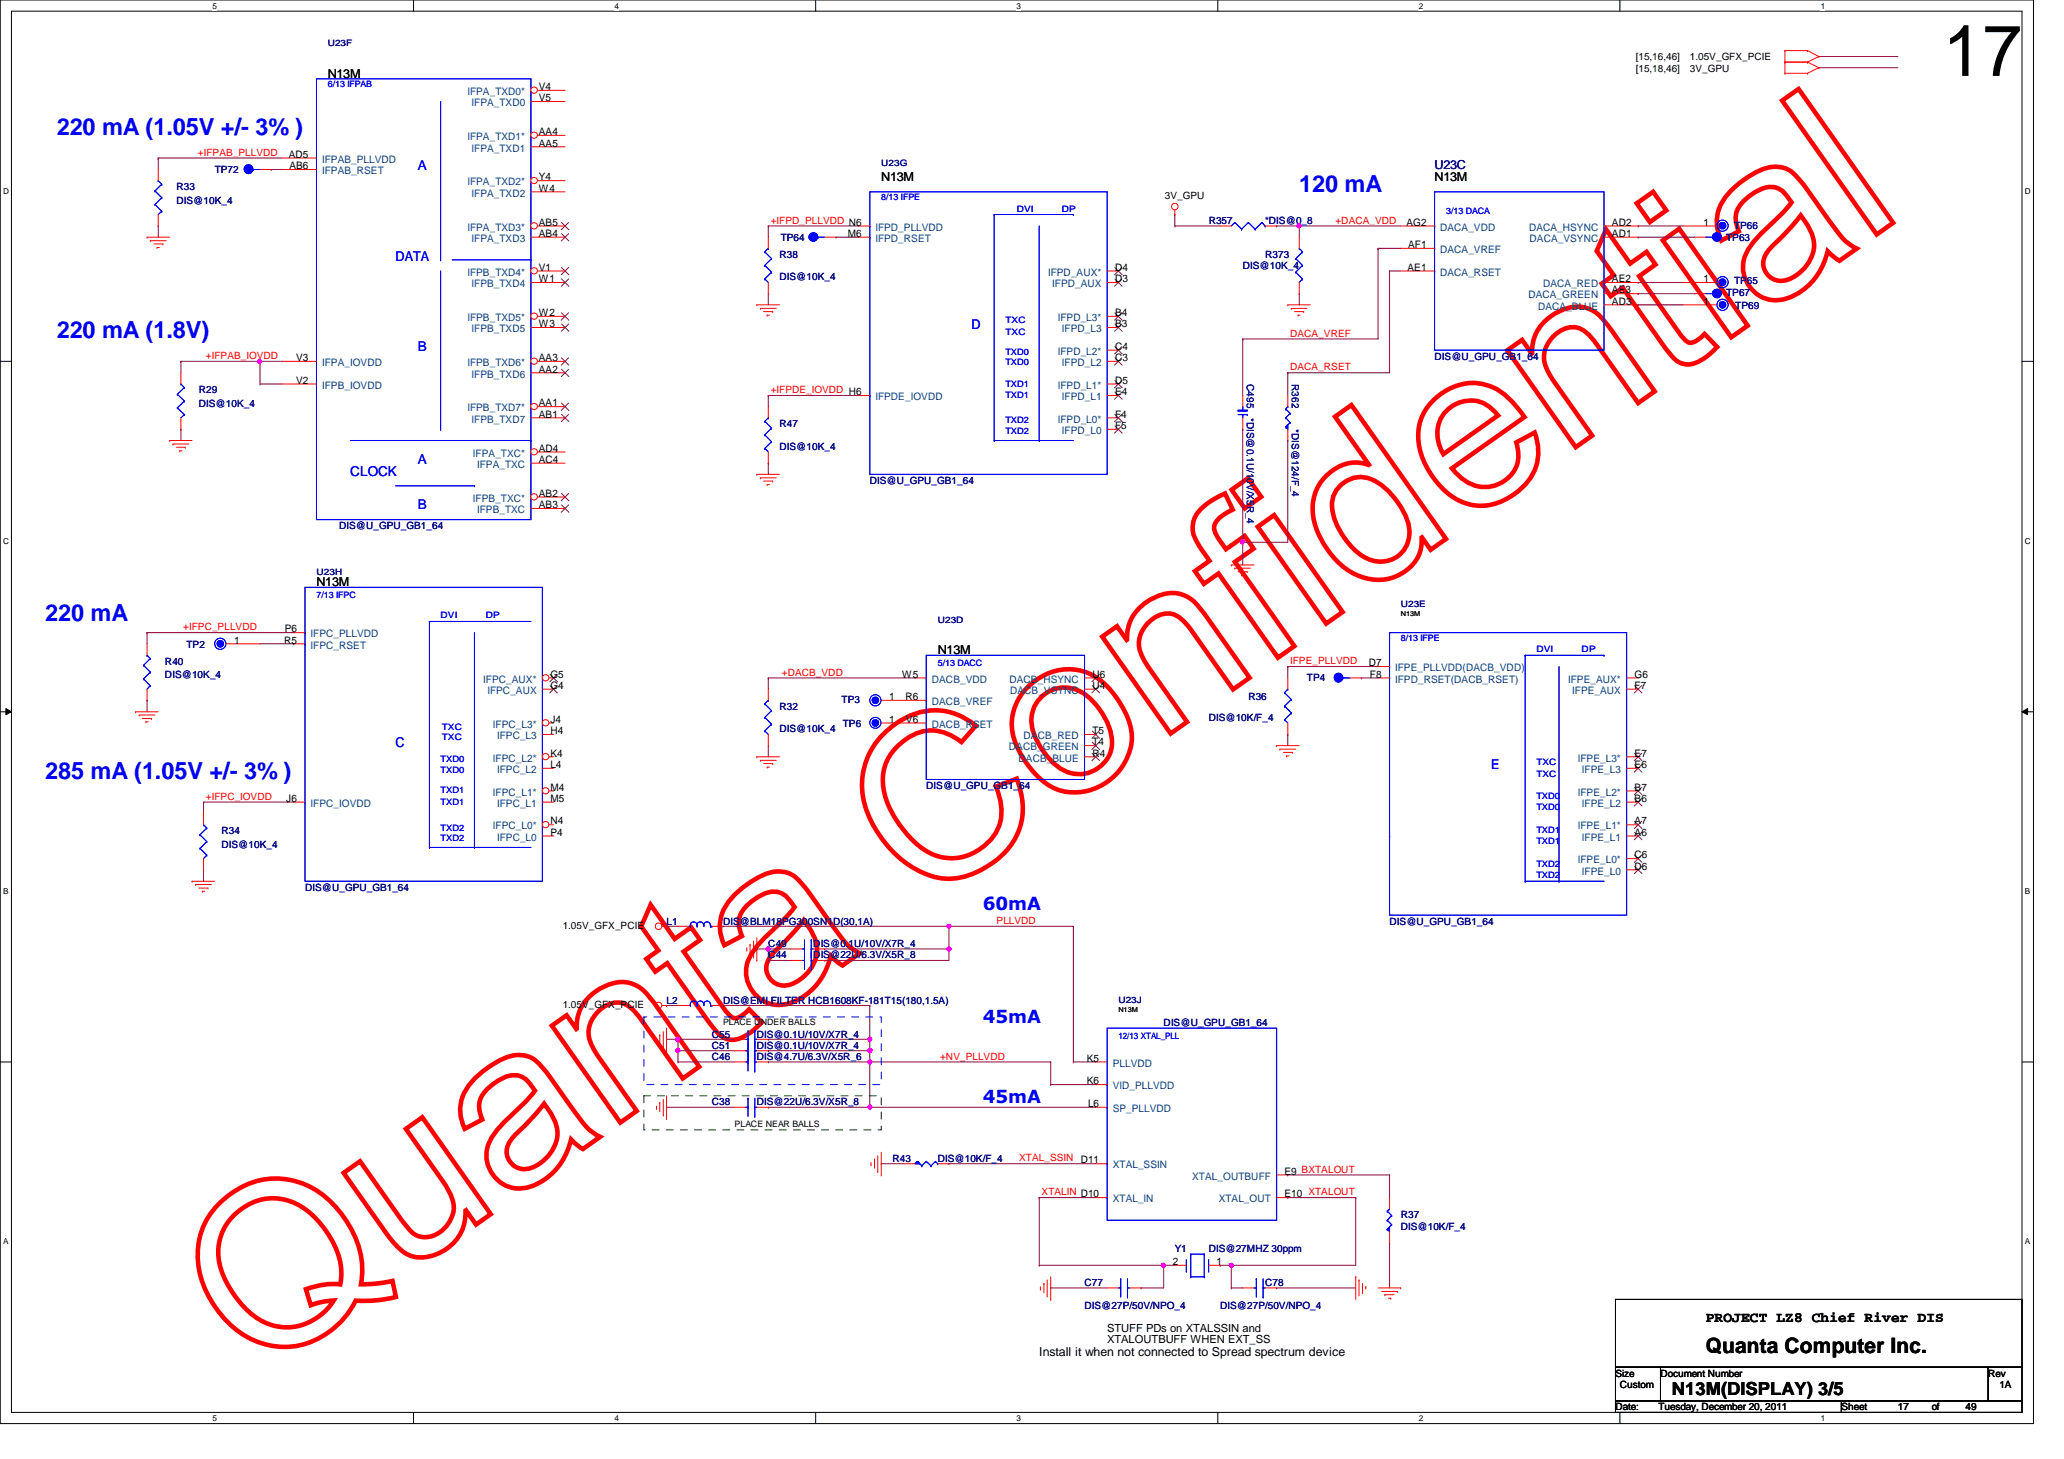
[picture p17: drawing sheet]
<svg xmlns="http://www.w3.org/2000/svg" width="297mm" height="210mm" viewBox="0 0 297 210" stroke-linecap="round" stroke-linejoin="round" font-family="sans-serif">
<defs><g id="words">
<text font-size="32.9" fill="#f00" x="36.6" y="198.7" transform="rotate(-35 36.6 198.7)">Quanta Confidential</text>
<text font-size="10.4" x="279.6" y="10.9">17</text>
<g font-size="3.4" fill="#00f">
<text x="8.2" y="19.4">220 mA (1.05V +/- 3% )</text>
<text x="187" y="27.6">120 mA</text>
<text x="8.2" y="48.7">220 mA (1.8V)</text>
<text x="6.5" y="89.3">220 mA</text>
<text x="6.5" y="112.1">285 mA (1.05V +/- 3% )</text>
</g>
<text font-size="3" x="245.5" y="194.6">Quanta Computer Inc.</text>
<g font-size="2.6" fill="#00f">
<text x="141.4" y="131">60mA</text>
<text x="141.4" y="147.2">45mA</text>
<text x="141.4" y="158.6">45mA</text>
</g>
<text font-size="2.6" x="240.6" y="200.7">N13M(DISPLAY) 3/5</text>
<text font-size="2.1" x="245.5" y="190.2">PROJECT LZ8 Chief River DIS</text>
<g font-size="1.9" fill="#00f">
<text x="60.2" y="24.5">A</text>
<text x="56.9" y="37.5">DATA</text>
<text x="139.8" y="47.3">D</text>
<text x="60.2" y="50.5">B</text>
<text x="50.4" y="68.4">CLOCK</text>
<text x="60.2" y="66.8">A</text>
<text x="60.2" y="73.3">B</text>
<text x="56.9" y="107.4">C</text>
<text x="214.6" y="110.7">E</text>
</g>
<g font-size="1.8">
<text x="47.2" y="11.2">N13M</text>
<text x="126.8" y="26">N13M</text>
<text x="206.5" y="26">N13M</text>
<text x="45.5" y="84.3">N13M</text>
<text x="135" y="94.1">N13M</text>
<text x="149.6" y="195">Install it when not connected to Spread spectrum device</text>
</g>
<text font-size="1.8" fill="#000080" x="206.5" y="24.3">U23C</text>
<g font-size="1.6">
<text x="159.3" y="191.6">STUFF PDs on XTALSSIN and</text>
<text x="159.3" y="193.3">XTALOUTBUFF WHEN EXT_SS</text>
</g>
<g font-size="1.5" fill="#004080">
<text x="67.3" y="13.7">IFPA_TXD0*</text>
<text x="67.9" y="15.3">IFPA_TXD0</text>
<text x="46.4" y="23.4">IFPAB_PLLVDD</text>
<text x="67.3" y="20.2">IFPA_TXD1*</text>
<text x="67.9" y="21.8">IFPA_TXD1</text>
<text x="46.4" y="25.1">IFPAB_RSET</text>
<text x="67.3" y="26.7">IFPA_TXD2*</text>
<text x="67.9" y="28.3">IFPA_TXD2</text>
<text x="67.3" y="33.2">IFPA_TXD3*</text>
<text x="67.9" y="34.8">IFPA_TXD3</text>
<text x="126" y="34.8">IFPD_RSET</text>
<text x="126" y="33.2">IFPD_PLLVDD</text>
<text x="207.3" y="33.2">DACA_VDD</text>
<text x="220" y="33.2">DACA_HSYNC</text>
<text x="220.1" y="34.8">DACA_VSYNC</text>
<text x="67.3" y="39.7">IFPB_TXD4*</text>
<text x="67.9" y="41.3">IFPB_TXD4</text>
<text x="150.8" y="39.7">IFPD_AUX*</text>
<text x="151.4" y="41.3">IFPD_AUX</text>
<text x="207.3" y="36.4">DACA_VREF</text>
<text x="207.3" y="39.7">DACA_RSET</text>
<text x="222.1" y="41.3">DACA_RED</text>
<text x="67.3" y="46.2">IFPB_TXD5*</text>
<text x="67.9" y="47.8">IFPB_TXD5</text>
<text x="152.2" y="46.2">IFPD_L3*</text>
<text x="152.8" y="47.8">IFPD_L3</text>
<text x="220" y="42.9">DACA_GREEN</text>
<text x="221.4" y="44.5">DACA_BLUE</text>
<text x="46.4" y="52.7">IFPA_IOVDD</text>
<text x="67.3" y="52.7">IFPB_TXD6*</text>
<text x="152.2" y="51.1">IFPD_L2*</text>
<text x="152.8" y="52.7">IFPD_L2</text>
<text x="46.4" y="55.9">IFPB_IOVDD</text>
<text x="67.3" y="59.2">IFPB_TXD7*</text>
<text x="67.9" y="54.3">IFPB_TXD6</text>
<text x="126" y="57.6">IFPDE_IOVDD</text>
<text x="152.2" y="55.9">IFPD_L1*</text>
<text x="152.8" y="57.6">IFPD_L1</text>
<text x="67.9" y="60.8">IFPB_TXD7</text>
<text x="68.1" y="65.7">IFPA_TXC*</text>
<text x="152.2" y="60.8">IFPD_L0*</text>
<text x="152.8" y="62.4">IFPD_L0</text>
<text x="68.7" y="67.3">IFPA_TXC</text>
<text x="68.1" y="72.2">IFPB_TXC*</text>
<text x="68.7" y="73.8">IFPB_TXC</text>
<text x="44.7" y="93.3">IFPC_RSET</text>
<text x="44.7" y="91.7">IFPC_PLLVDD</text>
<text x="69.6" y="98.2">IFPC_AUX*</text>
<text x="70.1" y="99.8">IFPC_AUX</text>
<text x="134.1" y="101.4">DACB_VREF</text>
<text x="134.1" y="98.2">DACB_VDD</text>
<text x="145.3" y="98.2">DACB_HSYNC</text>
<text x="145.4" y="99.8">DACB_VSYNC</text>
<text x="200.8" y="98.2">IFPD_RSET(DACB_RSET)</text>
<text x="200.8" y="96.6">IFPE_PLLVDD(DACB_VDD)</text>
<text x="225.7" y="98.2">IFPE_AUX*</text>
<text x="226.3" y="99.8">IFPE_AUX</text>
<text x="70.9" y="104.7">IFPC_L3*</text>
<text x="71.5" y="106.3">IFPC_L3</text>
<text x="134.1" y="104.7">DACB_RSET</text>
<text x="145.2" y="107.9">DACB_GREEN</text>
<text x="147.3" y="106.3">DACB_RED</text>
<text x="70.9" y="109.6">IFPC_L2*</text>
<text x="71.5" y="111.2">IFPC_L2</text>
<text x="146.6" y="109.6">DACB_BLUE</text>
<text x="227.1" y="109.6">IFPE_L3*</text>
<text x="227.7" y="111.2">IFPE_L3</text>
<text x="44.7" y="116.1">IFPC_IOVDD</text>
<text x="70.9" y="119.3">IFPC_L0*</text>
<text x="70.9" y="114.5">IFPC_L1*</text>
<text x="71.5" y="116.1">IFPC_L1</text>
<text x="227.1" y="119.3">IFPE_L1*</text>
<text x="227.1" y="114.5">IFPE_L2*</text>
<text x="227.7" y="116.1">IFPE_L2</text>
<text x="71.5" y="120.9">IFPC_L0</text>
<text x="227.1" y="124.2">IFPE_L0*</text>
<text x="227.7" y="120.9">IFPE_L1</text>
<text x="227.7" y="125.8">IFPE_L0</text>
<text x="160.1" y="153.5">PLLVDD</text>
<text x="160.1" y="160">SP_PLLVDD</text>
<text x="160.1" y="156.7">VID_PLLVDD</text>
<text x="160.1" y="168.1">XTAL_SSIN</text>
<text x="160.1" y="173">XTAL_IN</text>
<text x="171.6" y="169.7">XTAL_OUTBUFF</text>
<text x="175.4" y="173">XTAL_OUT</text>
</g>
<g font-size="1.5">
<text x="77.6" y="14.6">V5</text>
<text x="77.6" y="13">V4</text>
<text x="41.6" y="22.7">AD5</text>
<text x="77.6" y="19.4">AA4</text>
<text x="77.6" y="21.1">AA5</text>
<text x="41.7" y="24.3">AB6</text>
<text x="77.6" y="27.6">W4</text>
<text x="77.6" y="26">Y4</text>
<text x="77.6" y="34.1">AB4</text>
<text x="77.6" y="32.5">AB5</text>
<text x="122" y="34.1">M6</text>
<text x="202.4" y="32.5">AG2</text>
<text x="202.6" y="35.7">AF1</text>
<text x="232" y="34.1">AD1</text>
<text x="232" y="32.5">AD2</text>
<text x="245.1" y="32.5">1</text>
<text x="77.6" y="40.6">W1</text>
<text x="77.6" y="38.9">V1</text>
<text x="160.5" y="40.6">D3</text>
<text x="160.5" y="38.9">D4</text>
<text x="202.6" y="38.9">AE1</text>
<text x="232" y="40.6">AE2</text>
<text x="245.1" y="40.6">1</text>
<text x="77.6" y="47.1">W3</text>
<text x="77.6" y="45.5">W2</text>
<text x="160.5" y="47.1">B3</text>
<text x="160.5" y="45.5">B4</text>
<text x="232" y="43.8">AD3</text>
<text x="232" y="42.2">AE3</text>
<text x="245.1" y="43.8">1</text>
<text x="42.6" y="51.9">V3</text>
<text x="77.6" y="53.6">AA2</text>
<text x="77.6" y="51.9">AA3</text>
<text x="160.5" y="51.9">C3</text>
<text x="160.5" y="50.3">C4</text>
<text x="42.6" y="55.2">V2</text>
<text x="77.6" y="58.5">AA1</text>
<text x="160.5" y="56.9">E4</text>
<text x="160.5" y="55.2">D5</text>
<text x="77.6" y="65">AD4</text>
<text x="77.6" y="60.1">AB1</text>
<text x="160.5" y="61.7">F5</text>
<text x="160.5" y="60.1">F4</text>
<text x="77.6" y="71.5">AB2</text>
<text x="77.6" y="66.6">AC4</text>
<text x="77.6" y="73.1">AB3</text>
<text x="33.7" y="92.6">1</text>
<text x="40.9" y="92.6">R5</text>
<text x="41" y="91">P6</text>
<text x="197" y="95.8">D7</text>
<text x="79.2" y="99.1">G4</text>
<text x="79.2" y="97.5">G5</text>
<text x="128" y="100.7">1</text>
<text x="129.8" y="97.5">W5</text>
<text x="130.3" y="100.7">R6</text>
<text x="157.2" y="99.1">U4</text>
<text x="157.2" y="97.5">U6</text>
<text x="197.1" y="97.5">F8</text>
<text x="235.2" y="97.5">G6</text>
<text x="235.2" y="99.1">F7</text>
<text x="79.2" y="105.6">H4</text>
<text x="79.2" y="104">J4</text>
<text x="128" y="104">1</text>
<text x="130.4" y="104">V6</text>
<text x="157.2" y="107.2">T4</text>
<text x="157.2" y="105.6">T5</text>
<text x="79.2" y="113.7">M4</text>
<text x="79.2" y="110.5">L4</text>
<text x="79.2" y="108.8">K4</text>
<text x="157.2" y="108.8">R4</text>
<text x="235.2" y="113.7">B7</text>
<text x="235.2" y="110.5">E6</text>
<text x="235.2" y="108.8">E7</text>
<text x="41.2" y="115.4">J6</text>
<text x="79.2" y="118.6">N4</text>
<text x="79.2" y="115.4">M5</text>
<text x="235.2" y="118.6">A7</text>
<text x="235.2" y="115.4">B6</text>
<text x="79.2" y="120.2">P4</text>
<text x="235.2" y="123.5">C6</text>
<text x="235.2" y="120.2">A6</text>
<text x="235.2" y="125.1">D6</text>
<text x="156.4" y="156">K6</text>
<text x="156.4" y="152.7">K5</text>
<text x="156.6" y="159.3">L6</text>
<text x="184.9" y="172.3">E10 XTALOUT</text>
<text x="184.9" y="169">E9 BXTALOUT</text>
<text x="168.8" y="182">2</text>
<text x="175.1" y="182">1</text>
</g>
<g font-size="1.4">
<text x="235.4" y="8.6">[15,16,46]</text>
<text x="235.4" y="10.3">[15,18,46]</text>
<text x="243.2" y="8.6">1.05V_GFX_PCIE</text>
<text x="243.2" y="10.3">3V_GPU</text>
<text x="167.6" y="28.7">3V_GPU</text>
<text x="81" y="133.6">1.05V_GFX_PCIE</text>
<text x="81" y="145">1.05V_GFX_PCIE</text>
<text x="232.5" y="198">Size</text>
<text x="232.5" y="202.9">Date:</text>
<text x="233.1" y="199.6">Custom</text>
<text x="238.7" y="202.9">Tuesday, December 20, 2011</text>
<text x="239" y="198">Document Number</text>
<text x="265" y="202.9">Sheet</text>
<text x="273.1" y="202.9">17</text>
<text x="278" y="202.9">of</text>
<text x="282.9" y="202.9">49</text>
<text x="286.1" y="198">Rev</text>
<text x="287.7" y="199.6">1A</text>
</g>
<g font-size="1.4" fill="#f00">
<text x="28.5" y="22.4">+IFPAB_PLLVDD</text>
<text x="110.9" y="32.2">+IFPD_PLLVDD N6</text>
<text x="192.2" y="32.2">+DACA_VDD</text>
<text x="29.6" y="51.6">+IFPAB_IOVDD</text>
<text x="185.7" y="48.4">DACA_VREF</text>
<text x="185.7" y="53.3">DACA_RSET</text>
<text x="110.9" y="56.6">+IFPDE_IOVDD H6</text>
<text x="26.4" y="90.7">+IFPC_PLLVDD</text>
<text x="185.7" y="95.5">IFPE_PLLVDD</text>
<text x="112.5" y="97.2">+DACB_VDD</text>
<text x="29.6" y="115.1">+IFPC_IOVDD</text>
<text x="143.4" y="132.9">PLLVDD</text>
<text x="135.3" y="152.4">+NV_PLLVDD</text>
<text x="146.7" y="167.1">XTAL_SSIN D11</text>
<text x="149.9" y="172">XTALIN D10</text>
</g>
<g font-size="1.4" fill="#000080">
<text x="25.4" y="27.3">R33</text>
<text x="25.4" y="29.3">DIS@10K_4</text>
<text x="30.9" y="24.9">TP72</text>
<text x="112.3" y="34.7">TP64</text>
<text x="173.9" y="32.2">R357</text>
<text x="182.1" y="32.2">*DIS@0_8</text>
<text x="248.4" y="34.7">TP63</text>
<text x="249.6" y="32.9">TP66</text>
<text x="112.2" y="37.1">R38</text>
<text x="112.2" y="40.3">DIS@10K_4</text>
<text x="178.9" y="38.7">DIS@10K_4</text>
<text x="182.1" y="37.1">R373</text>
<text x="249.6" y="40.9">TP65</text>
<text x="248.4" y="42.6">TP67</text>
<text x="249.7" y="44.4">TP69</text>
<text x="206.5" y="51.7">DIS@U_GPU_GB1_64</text>
<text x="28.6" y="56.6">R29</text>
<text x="28.6" y="58.5">DIS@10K_4</text>
<text x="179.4" y="55.2" transform="rotate(90 179.4 55.2)">C495</text>
<text x="185.9" y="55.2" transform="rotate(90 185.9 55.2)">R362</text>
<text x="112.2" y="61.5">R47</text>
<text x="112.2" y="64.7">DIS@10K_4</text>
<text x="179.4" y="60.1" transform="rotate(90 179.4 60.1)">*DIS@0.1U/10V/X5R_4</text>
<text x="185.9" y="61.8" transform="rotate(90 185.9 61.8)">*DIS@124/F_4</text>
<text x="125.2" y="69.6">DIS@U_GPU_GB1_64</text>
<text x="48.8" y="76.1">DIS@U_GPU_GB1_64</text>
<text x="23.7" y="95.6">R40</text>
<text x="26.8" y="93.2">TP2</text>
<text x="23.7" y="97.6">DIS@10K_4</text>
<text x="121.1" y="101.1">TP3</text>
<text x="179.7" y="100.7">R36</text>
<text x="188.1" y="98">TP4</text>
<text x="112.2" y="102.1">R32</text>
<text x="112.2" y="105.4">DIS@10K_4</text>
<text x="121.3" y="104.6">TP6</text>
<text x="173.9" y="103.8">DIS@10K/F_4</text>
<text x="133.3" y="113.5">DIS@U_GPU_GB1_64</text>
<text x="31.9" y="120">R34</text>
<text x="31.9" y="122">DIS@10K_4</text>
<text x="43.9" y="128.1">DIS@U_GPU_GB1_64</text>
<text x="95.9" y="133">L1</text>
<text x="104.1" y="133">DIS@BLM18PG300SN1D(30,1A)</text>
<text x="110.6" y="136.3">C49</text>
<text x="110.6" y="137.9">C44</text>
<text x="117" y="136.3">DIS@0.1U/10V/X7R_4</text>
<text x="117" y="137.9">DIS@22U/6.3V/X5R_8</text>
<text x="200" y="133">DIS@U_GPU_GB1_64</text>
<text x="95.9" y="144.4">L2</text>
<text x="102.4" y="149.3">C55</text>
<text x="104.1" y="144.4">DIS@EMI FILTER HCB1608KF-181T15(180,1.5A)</text>
<text x="108.9" y="149.3">DIS@0.1U/10V/X7R_4</text>
<text x="167.5" y="147.7">DIS@U_GPU_GB1_64</text>
<text x="102.4" y="150.9">C51</text>
<text x="102.4" y="152.5">C46</text>
<text x="108.9" y="150.9">DIS@0.1U/10V/X7R_4</text>
<text x="108.9" y="152.5">DIS@4.7U/6.3V/X5R_6</text>
<text x="102.4" y="159">C38</text>
<text x="108.9" y="159">DIS@22U/6.3V/X5R_8</text>
<text x="128.4" y="167.1">R43</text>
<text x="135" y="167.1">DIS@10K/F_4</text>
<text x="201.6" y="175.3">R37</text>
<text x="201.6" y="176.9">DIS@10K/F_4</text>
<text x="156.1" y="185">C77</text>
<text x="169.1" y="180.2">Y1</text>
<text x="173.9" y="180.2">DIS@27MHZ 30ppm</text>
<text x="182.1" y="185">C78</text>
<text x="156.1" y="188.3">DIS@27P/50V/NPO_4</text>
<text x="175.6" y="188.3">DIS@27P/50V/NPO_4</text>
</g>
<g font-size="1.3" fill="#000080">
<text x="47.2" y="6.7">U23F</text>
<text x="126.8" y="23.9">U23G</text>
<text x="45.5" y="82.8">U23H</text>
<text x="135" y="89.6">U23D</text>
<text x="201.6" y="87.3">U23E</text>
<text x="160.9" y="144.2">U23J</text>
</g>
<g font-size="1.3" fill="#00f">
<text x="47.2" y="12.5">6/13 IFPAB</text>
<text x="126.8" y="28.8">8/13 IFPE</text>
<text x="146.3" y="30.4">DVI</text>
<text x="152.8" y="30.4">DP</text>
<text x="208.1" y="30.7">3/13 DACA</text>
<text x="144.7" y="46.5">TXC</text>
<text x="144.7" y="48.1">TXC</text>
<text x="144.7" y="52.5">TXD0</text>
<text x="144.7" y="51.1">TXD0</text>
<text x="144.7" y="57.2">TXD1</text>
<text x="144.7" y="55.6">TXD1</text>
<text x="144.7" y="62.4">TXD2</text>
<text x="144.7" y="60.8">TXD2</text>
<text x="45.5" y="86">7/13 IFPC</text>
<text x="63.4" y="88.9">DVI</text>
<text x="69.9" y="88.9">DP</text>
<text x="135" y="95.8">5/13 DACC</text>
<text x="201.6" y="92.2">8/13 IFPE</text>
<text x="221.1" y="93.8">DVI</text>
<text x="227.6" y="93.8">DP</text>
<text x="63.6" y="105">TXC</text>
<text x="63.6" y="106.5">TXC</text>
<text x="63.4" y="111.2">TXD0</text>
<text x="63.4" y="109.6">TXD0</text>
<text x="221.1" y="111.7">TXC</text>
<text x="221.1" y="110.1">TXC</text>
<text x="63.4" y="114.1">TXD1</text>
<text x="63.4" y="119.5">TXD2</text>
<text x="63.4" y="115.8">TXD1</text>
<text x="221.1" y="119.8">TXD1</text>
<text x="221.1" y="116.6">TXD0</text>
<text x="221.1" y="115">TXD0</text>
<text x="63.4" y="121">TXD2</text>
<text x="221.1" y="121.5">TXD1</text>
<text x="221.1" y="124.7">TXD2</text>
<text x="221.1" y="126.3">TXD2</text>
<text x="160.9" y="149.4">12/13 XTAL_PLL</text>
</g>
<g font-size="1.3">
<text x="104.1" y="147.5">PLACE UNDER BALLS</text>
<text x="105.7" y="162.1">PLACE NEAR BALLS</text>
</g>
<g font-size="1.2">
<text x="30.6" y="1.2">5</text>
<text x="88.4" y="1.2">4</text>
<text x="146.3" y="1.2">3</text>
<text x="204.2" y="1.2">2</text>
<text x="262" y="1.2">1</text>
<text x=".5" y="27.9">D</text>
<text x="291.4" y="27.9">D</text>
<text x=".5" y="78.2">C</text>
<text x="291.4" y="78.2">C</text>
<text x=".5" y="128.7">B</text>
<text x="291.4" y="128.7">B</text>
<text x=".5" y="179">A</text>
<text x="291.4" y="179">A</text>
<text x="30.6" y="204.4">5</text>
<text x="88.4" y="204.4">4</text>
<text x="146.3" y="204.4">3</text>
<text x="204.2" y="204.4">2</text>
<text x="262" y="204.4">1</text>
</g>
<g font-size="1">
<text x="201.6" y="88.6">N13M</text>
<text x="160.9" y="145.5">N13M</text>
</g>
</g></defs>
<path d="M0 0h292.6v204.8h-292.6zM1.6 1.6h289.4v201.6h-289.4z" fill="none" stroke="#000" stroke-width=".14"/>
<g fill="#fff">
<path d="M30.6 .2h.6v1.3h-.6z"/>
<path d="M30.6 203.4h.6v1.3h-.6z"/>
</g>
<path d="M59.5 0v1.6M59.5 203.2v1.6" fill="none" stroke="#000" stroke-width=".14"/>
<g fill="#fff">
<path d="M88.4 .2h.6v1.3h-.6z"/>
<path d="M88.4 203.4h.6v1.3h-.6z"/>
</g>
<path d="M117.4 0v1.6M117.4 203.2v1.6" fill="none" stroke="#000" stroke-width=".14"/>
<g fill="#fff">
<path d="M146.3 .2h.6v1.3h-.6z"/>
<path d="M146.3 203.4h.6v1.3h-.6z"/>
</g>
<path d="M175.3 0v1.6M175.3 203.2v1.6" fill="none" stroke="#000" stroke-width=".14"/>
<g fill="#fff">
<path d="M204.2 .2h.6v1.3h-.6z"/>
<path d="M204.2 203.4h.6v1.3h-.6z"/>
</g>
<path d="M233.1 0v1.6M233.1 203.2v1.6" fill="none" stroke="#000" stroke-width=".14"/>
<g fill="#fff">
<path d="M262 .2h.6v1.3h-.6z"/>
<path d="M262 203.4h.6v1.3h-.6z"/>
<path d="M.5 26.8h.8v1.3h-.8z"/>
<path d="M291.4 26.8h.8v1.3h-.8z"/>
<path d="M.5 77.2h.8v1.3h-.8z"/>
<path d="M291.4 77.2h.8v1.3h-.8z"/>
</g>
<path d="M0 52h1.6M291 52h1.6" fill="none" stroke="#000" stroke-width=".14"/>
<g fill="#fff">
<path d="M.5 127.6h.7v1.3h-.7z"/>
<path d="M291.4 127.6h.7v1.3h-.7z"/>
</g>
<path d="M0 102.4h1.6M.8 101.9l.8 .5-.8 .4zM291 102.4l.8-.5v.9zM291 102.4h1.6" fill="none" stroke="#000" stroke-width=".14"/>
<path d="M.8 101.9l.8 .5-.8 .4zM291 102.4l.8-.5v.9z" fill="#000"/>
<g fill="#fff">
<path d="M.5 178h.7v1.3h-.7z"/>
<path d="M291.4 178h.7v1.3h-.7z"/>
</g>
<path d="M0 152.8h1.6M291 152.8h1.6" fill="none" stroke="#000" stroke-width=".14"/>
<path d="M39 24.4h.1M39 24.4h1.7M37.4 55.2h.1M37.4 52h.1M37.4 55.2h3.3M37.4 52v3.2M21.2 91h.1M21.2 91v1.6M29.3 115.4h.1M29.3 115.4h13" fill="none" stroke="#800040" stroke-width=".14"/>
<circle cx="37.4" cy="52" r=".3" fill="#f0f"/>
<circle cx="37.4" cy="52" r=".3" fill="none" stroke="#f0f" stroke-width=".14"/>
<g fill="none" stroke="#800040" stroke-width=".14">
<path d="M22.8 32.5h.1M22.8 22.7h.1M22.8 22.7v1.7M22.8 32.5v1.6M22.8 22.7h17.9M110.6 32.5h.1M110.6 32.5v1.6M110.6 32.5h13M120.3 34.1h.1M120.3 34.1h3.3M187 32.5h.1M187 32.5h14.6"/>
<path d="M26 52h.1M26 52h14.7M26 52v1.6M37.4 52h.1M110.6 42.2h.1M110.6 56.9h.1M110.6 42.2v1.7M110.6 56.9v1.6M110.6 56.9h13M187 42.2h.1M187 42.2v1.7M26 61.8h.1"/>
<path d="M26 61.8v1.6M110.6 66.6h.1M110.6 66.6v1.6M21.2 91h.1M21.2 91h21.1M37.4 92.6h4.9M42.3 92.6h.1M110.6 97.5h.1M110.6 97.5v1.6M110.6 97.5h21.1M21.2 100.8h.1M21.2 100.8v1.6"/>
<path d="M29.3 115.4h.1M29.3 115.4v1.6M110.6 107.3h.1M110.6 107.3v1.6M29.3 125.1h.1M29.3 125.1v1.7"/>
</g>
<circle cx="186.9" cy="32.5" r=".3" fill="#f0f"/>
<circle cx="186.9" cy="32.5" r=".3" fill="none" stroke="#f0f" stroke-width=".14"/>
<g fill="none" stroke="#800040" stroke-width=".14">
<path d="M187 32.5h.1M187 32.5v1.6M185.3 95.9h.1M185.3 95.9v1.6M185.3 95.9h13M185.3 105.7h.1M185.3 105.7v1.6M95.9 144.7h.1M95.9 144.7h1.7M104.1 144.7h.1M104.1 144.7h21.1M125.2 149.5h.1"/>
<path d="M125.2 149.5v1.7"/>
</g>
<circle cx="125.2" cy="151.1" r=".3" fill="#f0f"/>
<circle cx="125.2" cy="151.1" r=".3" fill="none" stroke="#f0f" stroke-width=".14"/>
<circle cx="125.2" cy="149.5" r=".3" fill="#f0f"/>
<circle cx="125.2" cy="149.5" r=".3" fill="none" stroke="#f0f" stroke-width=".14"/>
<g fill="none" stroke="#800040" stroke-width=".14">
<path d="M151.2 152.8h.1M151.2 156h.1M151.2 152.8v3.2M151.2 156h6.5M126.8 167.4h.1M126.8 167.4h3.3M136.6 167.4h.1M136.6 167.4h21.1M149.6 172.3h.1M149.6 172.3h8.1M149.6 172.3v9.7M185.3 169h.1"/>
<path d="M185.3 172.3h.1M185.3 172.3h9.8M185.3 169h14.7M195.1 172.3h.1M195.1 172.3v9.7M151.2 185.3h.1M151.2 185.3h8.1M164.2 185.3h.1M167.5 182h.1M167.5 182v3.3h-3.3M167.5 182h1.6M177.2 185.3h.1"/>
<path d="M177.2 185.3h1.7"/>
</g>
<circle cx="167.4" cy="182" r=".3" fill="#f0f"/>
<circle cx="167.4" cy="182" r=".3" fill="none" stroke="#f0f" stroke-width=".14"/>
<path d="M177.2 182h.1M177.2 182v3.3M177.2 182h17.9" fill="none" stroke="#800040" stroke-width=".14"/>
<circle cx="177.2" cy="182" r=".3" fill="#f0f"/>
<circle cx="177.2" cy="182" r=".3" fill="none" stroke="#f0f" stroke-width=".14"/>
<g fill="none" stroke="#800040" stroke-width=".14">
<path d="M169.1 30.9h.1M169.1 32.5h.1M169.1 30.9v1.6M169.1 32.5h6.5M183.7 32.5h.1M183.7 32.5h3.3M198.3 35.7h.1M198.3 35.7v13.1h-19.4M198.3 35.7h3.3M200 39h.1M200 39v14.6h-14.7M200 39h1.6"/>
<path d="M235.8 34.1h.1M235.8 34.1h8.1M178.9 48.8h.1M185.3 53.6h.1M235.8 42.2h.1M235.8 42.2h8.1M195.9 97.5h.1M195.9 97.5h2.4M154.5 133.3h.1M154.5 133.3v19.5M110.6 149.5h.1M110.6 151.2h.1"/>
<path d="M110.6 149.5h14.6M110.6 151.2h14.6M125.2 159.3h.1M125.2 159.3h32.5M200 178.8h.1M200 169h.1M200 169v3.3M200 178.8v6.5M149.6 182h.1M149.6 182h17.9M175.6 182h.1M175.6 182h1.6"/>
<path d="M183.7 185.3h.1M183.7 185.3h11.4"/>
</g>
<circle cx="125.2" cy="151.1" r=".3" fill="#f0f"/>
<circle cx="125.2" cy="151.1" r=".3" fill="none" stroke="#f0f" stroke-width=".14"/>
<path d="M125.2 152.8h.1M125.2 152.8v6.5" fill="none" stroke="#800040" stroke-width=".14"/>
<circle cx="125.2" cy="159.3" r=".3" fill="#f0f"/>
<circle cx="125.2" cy="159.3" r=".3" fill="none" stroke="#f0f" stroke-width=".14"/>
<path d="M97.6 149.5h.1M97.6 149.5h8.1" fill="none" stroke="#800040" stroke-width=".14"/>
<circle cx="97.5" cy="149.5" r=".3" fill="#f0f"/>
<circle cx="97.5" cy="149.5" r=".3" fill="none" stroke="#f0f" stroke-width=".14"/>
<path d="M97.6 151.2h.1M97.6 151.2h8.1" fill="none" stroke="#800040" stroke-width=".14"/>
<circle cx="97.5" cy="151.1" r=".3" fill="#f0f"/>
<circle cx="97.5" cy="151.1" r=".3" fill="none" stroke="#f0f" stroke-width=".14"/>
<path d="M95.9 149.5h.1M95.9 149.5h1.7M97.6 149.5h.1M97.6 149.5v1.7M125.2 152.8h.1M125.2 152.8h26" fill="none" stroke="#800040" stroke-width=".14"/>
<circle cx="125.2" cy="152.8" r=".3" fill="#f0f"/>
<circle cx="125.2" cy="152.8" r=".3" fill="none" stroke="#f0f" stroke-width=".14"/>
<g fill="none" stroke="#800040" stroke-width=".14">
<path d="M235.8 32.5h.1M235.8 32.5h6.4M178.9 48.8h.1M178.9 48.8v8.1M185.3 53.6h.1M185.3 53.6v3.3M235.8 40.6h.1M235.8 43.9h.1M235.8 40.6h6.4M235.8 43.9h6.4M178.9 78h.1M178.9 78v3.3"/>
<path d="M95.9 159.3h.1M95.9 159.3h9.8M110.6 159.3h.1M110.6 159.3h14.6M125.2 144.7h.1M125.2 144.7v4.8"/>
</g>
<circle cx="178.8" cy="78" r=".3" fill="#f0f"/>
<circle cx="178.8" cy="78" r=".3" fill="none" stroke="#f0f" stroke-width=".14"/>
<path d="M261.7 8.1h.1M261.7 9.7h.1M261.7 8.1h11.4M261.7 9.7h11.4M178.9 78h.1M185.3 63.4h.1M185.3 63.4v14.6h-6.4M97.6 151.2h.1M97.6 151.2v1.6M154.5 152.8h.1M154.5 152.8h3.2" fill="none" stroke="#800040" stroke-width=".14"/>
<circle cx="97.5" cy="151.1" r=".3" fill="#f0f"/>
<circle cx="97.5" cy="151.1" r=".3" fill="none" stroke="#f0f" stroke-width=".14"/>
<path d="M178.9 61.8h.1M178.9 61.8v16.2M97.6 152.8h.1M97.6 152.8h8.1M110.6 152.8h.1M125.2 151.2h.1M125.2 151.2v1.6h-14.6" fill="none" stroke="#800040" stroke-width=".14"/>
<circle cx="125.2" cy="151.1" r=".3" fill="#f0f"/>
<circle cx="125.2" cy="151.1" r=".3" fill="none" stroke="#f0f" stroke-width=".14"/>
<path d="M95.9 133.3h.1M95.9 133.3h1.7M108.9 136.5h.1M108.9 136.5h4.9M110.6 136.5h.1" fill="none" stroke="#800040" stroke-width=".14"/>
<circle cx="110.5" cy="136.5" r=".3" fill="#f0f"/>
<circle cx="110.5" cy="136.5" r=".3" fill="none" stroke="#f0f" stroke-width=".14"/>
<path d="M110.6 136.5h.1M110.6 138.2h.1M110.6 136.5v1.7M110.6 138.2h3.2M118.7 136.5h.1M118.7 136.5h17.9" fill="none" stroke="#800040" stroke-width=".14"/>
<circle cx="136.6" cy="136.5" r=".3" fill="#f0f"/>
<circle cx="136.6" cy="136.5" r=".3" fill="none" stroke="#f0f" stroke-width=".14"/>
<path d="M118.7 138.2h.1M136.6 136.5h.1M136.6 133.3h.1M136.6 136.5v1.7h-17.9M136.6 133.3h17.9" fill="none" stroke="#800040" stroke-width=".14"/>
<circle cx="136.6" cy="133.3" r=".3" fill="#f0f"/>
<circle cx="136.6" cy="133.3" r=".3" fill="none" stroke="#f0f" stroke-width=".14"/>
<path d="M104.1 133.3h.1M104.1 133.3h32.5M136.6 133.3h.1M136.6 133.3v3.2" fill="none" stroke="#800040" stroke-width=".14"/>
<g fill="none" stroke="#f00" stroke-width=".14">
<path d="M256.9 8.9h.1M256.9 7.3h.1M256.9 10.5h.1M256.9 8.9h3.2M256.9 7.3v3.2M256.9 7.3h3.2M256.9 10.5h3.2M260.1 8.9h.1M260.1 7.3h.1M260.1 10.5h.1M260.1 7.3l1.6 .8M260.1 8.9l1.6 .8"/>
<path d="M261.7 8.1h.1M261.7 9.7h.1M261.7 8.1l-1.6 .8M261.7 9.7l-1.6 .8M21.2 34.1h.1M21.2 34.1h3.2M21.6 34.6h.1M21.6 34.6h2.3M22.1 35.1h1.3M22.6 35.6h.1M22.6 35.6h.3M23.4 35.1h.1"/>
<path d="M169.1 30.9h.1M169.1 30.2v.7M108.9 43.9h.1M108.9 43.9h3.3M109.4 44.4h.1M109.4 44.4h2.3M109.9 44.8h1.3M110.4 45.3h.1M110.4 45.3h.3M111.2 44.8h.1M185.3 43.9h.1M185.3 43.9h3.3"/>
<path d="M185.8 44.4h.1M185.8 44.4h2.3M186.3 44.8h1.3M186.8 45.3h.1M186.8 45.3h.3M187.6 44.8h.1M24.4 63.4h.1M24.4 63.4h3.2M24.9 63.9h.1M24.9 63.9h2.3M25.4 64.3h1.3M25.9 64.9h.1"/>
<path d="M25.9 64.9h.3M26.7 64.3h.1M108.9 68.2h.1M108.9 68.2h3.3M109.4 68.7h.1M109.4 68.7h2.3M109.9 69.2h1.3M110.4 69.7h.1M110.4 69.7h.3M111.2 69.2h.1M42.3 92.6h1.6M42.3 91h1.6"/>
<path d="M177.2 81.3h.1M177.2 81.3h3.3M177.7 81.7h.1M177.7 81.7h2.3M178.2 82.3h1.3M178.7 82.7h.1M178.7 82.7h.3M179.5 82.3h.1M19.5 102.4h.1M19.5 102.4h3.3M20 102.9h.1M20 102.9h2.3"/>
<path d="M20.5 103.4h1.3M21 103.8h.1M21 103.8h.3M21.8 103.4h.1M42.3 115.4h1.6M108.9 108.9h.1M108.9 108.9h3.3M109.4 109.4h.1M109.4 109.4h2.3M109.9 109.9h1.3M110.4 110.4h.1M110.4 110.4h.3"/>
<path d="M111.2 109.9h.1M183.7 107.3h.1M183.7 107.3h3.3M184.2 107.8h.1M184.2 107.8h2.3M184.7 108.2h1.3M185.2 108.8h.1M185.2 108.8h.3M186 108.2h.1M27.6 126.8h.1M27.6 126.8h3.3M28.1 127.3h.1"/>
<path d="M28.1 127.3h2.3M28.6 127.8h1.3M29.1 128.2h.1M29.1 128.2h.4M29.9 127.8h.1M78.1 120.3h1.6M95.3 133.3h.6M95.9 133.3h.1M107.5 136.7h.1M107.5 136.4v.3M107.9 135.9h.1M107.9 135.9v1.3"/>
<path d="M108.5 137.7h.1M108.5 135.4v2.3M108.9 138.2h.1M108.9 134.9v3.3M94.5 149.7h.1M94.5 159.5h.1M94.5 149.4v.3M94.5 159.1v.4M95 148.9h.1M95 158.6h.1M95 148.9v1.3M95 158.6v1.3"/>
<path d="M95.3 144.7h.6M95.5 150.7h.1M95.5 148.4v2.3M95.5 158.2v2.2M95.9 144.7h.1M95.9 151.2h.1M95.9 147.9v3.3M95.9 157.6v3.3M95.5 160.4h.1M95.9 160.9h.1M125.3 167.6h.1M125.3 167.3v.3"/>
<path d="M125.9 166.8h.1M125.9 166.8v1.3M126.3 168.6h.1M126.3 166.3v2.3M126.8 169h.1M126.8 165.8v3.2M149.7 185.5h.1M149.7 185.1v.4M150.2 184.7h.1M150.2 184.7v1.3M150.7 186.4h.1M150.7 184.1v2.3"/>
<path d="M151.2 186.9h.1M151.2 183.7v3.2M195.1 183.7h.1M195.1 183.7v3.2M195.6 184.1h.1M195.6 184.1v2.3M196.1 186h.1M196.1 184.7v1.3M196.6 185.1h.1M196.6 185.1v.4M198.3 185.3h3.3M198.8 185.8h2.3"/>
<path d="M199.3 186.3h.1M199.3 186.3h1.3M199.8 186.8h.3M200.1 186.8h.1M201.1 185.8h.1M201.6 185.3h.1"/>
<circle cx="169.1" cy="29.7" r=".47"/>
<circle cx="94.8" cy="133.3" r=".47"/>
<circle cx="94.8" cy="144.6" r=".47"/>
</g>
<path d="M232.5 186.9h58.5v9.8h-58.5zM232.5 196.7h6.5v4.8h-6.5zM239 196.7h47.1v4.8h-47.1zM286.1 196.7h4.9v4.8h-4.9zM232.5 201.5h32.5v1.7h-32.5zM265 201.5h26v1.7h-26z" fill="none" stroke="#000" stroke-width=".14"/>
<path d="M92.7 146.3h34.1v9.7h-34.1z" fill="none" stroke="#00f" stroke-width=".14" stroke-dasharray="1 1 1 1 1 1 1 1"/>
<path d="M92.7 157.6h34.1v5h-34.1z" fill="none" stroke="#004000" stroke-width=".14" stroke-dasharray="1 1 1 1 1 1 1 1"/>
<path d="M43.9 84.5h34.2v42.3h-34.2zM43.9 92.6h.1M43.9 91h.1M61.8 89.4h.1M61.8 89.4h14.6M61.8 89.4v32.5M68.3 91v30.9M43.9 115.4h.1M61.8 121.9h.1M61.8 121.9h14.6M68.3 121.9h.1" fill="none" stroke="#00f" stroke-width=".14"/>
<circle cx="78.5" cy="118.6" r=".46" fill="#fff"/>
<g fill="none" stroke="#f00" stroke-width=".14">
<path d="M79 118.7h.7"/>
<circle cx="78.5" cy="118.6" r=".46"/>
</g>
<circle cx="78.5" cy="113.8" r=".46" fill="#fff"/>
<g fill="none" stroke="#f00" stroke-width=".14">
<path d="M78.1 110.5h1.6M79 113.8h.7"/>
<circle cx="78.5" cy="113.8" r=".46"/>
</g>
<circle cx="78.5" cy="108.9" r=".46" fill="#fff"/>
<g fill="none" stroke="#f00" stroke-width=".14">
<path d="M78.1 105.7h1.6M79 108.9h.7"/>
<circle cx="78.5" cy="108.9" r=".46"/>
</g>
<circle cx="78.5" cy="104" r=".46" fill="#fff"/>
<g fill="none" stroke="#f00" stroke-width=".14">
<path d="M78.1 99.1h1.6M79 104h.7"/>
<circle cx="78.5" cy="104" r=".46"/>
</g>
<path d="M79.2 98.6l1 1.1M80.2 98.6l-1.1 1.1" fill="none" stroke="#804000" stroke-width=".14"/>
<circle cx="78.5" cy="97.5" r=".46" fill="#fff"/>
<g fill="none" stroke="#f00" stroke-width=".14">
<path d="M79 97.5h.7M78.1 115.4h1.6"/>
<circle cx="78.5" cy="97.5" r=".46"/>
</g>
<path d="M79.2 97l1 1.1M80.2 97l-1.1 1.1" fill="none" stroke="#804000" stroke-width=".14"/>
<circle cx="192.6" cy="97.5" r=".63" fill="#00f"/>
<g fill="none" stroke="#00f" stroke-width=".14">
<path d="M193.3 97.5h.1M193.3 97.5h1"/>
<circle cx="192.6" cy="97.5" r=".63"/>
</g>
<circle cx="192.6" cy="97.5" r=".63" fill="#00f"/>
<g fill="none" stroke="#00f" stroke-width=".14">
<path d="M45.5 11.3h30.9v63.5h-30.9zM63.4 14.6v22.8M22.3 29.4h.1M22.3 27.5h.1M22.3 29.4l1 1M22.3 27.5l1 .9M22.8 26h.1M22.8 26l.5 .5M23.3 30.4h.1M23.3 28.4h.1M23.3 26.5h.1M23.3 30.4l-.5 .5"/>
<path d="M23.3 28.4l-1 1M23.3 26.5l-1 1M45.5 24.4h.1M45.5 22.7h.1M63.4 37.4h.1M63.4 39v22.8M65.1 37.4h11.3M76.4 37.4h.1M125.2 27.6h34.1v40.6h-34.1zM125.2 34.1h.1M125.2 32.5h.1M143.1 30.9h.1"/>
<path d="M143.1 30.9h11.4M143.1 30.9v32.5M149.6 32.5v30.9M154.5 30.9h.1M177.7 32h.1M177.7 32l-.5 .5M177.7 32l1 1M178.7 33h.1M179.7 32h.1M179.7 32l-1 1M179.7 32l.9 1M180.6 33h.1"/>
<path d="M181.6 32h.1M181.6 32l-1 1M181.6 32l.5 .5M182.1 32.5h.1M206.5 27.6h24.3v22.8h-24.3zM206.5 39h.1M206.5 32.5h.1M206.5 35.7h.1M45.5 55.2h.1M45.5 52h.1M125.2 56.9h.1M50.4 63.4h26"/>
<path d="M56.9 69.9h11.4M63.4 61.8h.1M68.3 69.9h.1M76.4 63.4h.1M143.1 63.4h.1M143.1 63.4h11.4M149.6 63.4h.1M20.7 97.7h.1M20.7 95.7h.1M20.7 97.7l.9 .9M20.7 95.7l.9 1M21.2 94.3h.1"/>
<path d="M21.2 94.3l.4 .4M21.6 98.6h.1M21.6 96.7h.1M21.6 94.7h.1M21.6 98.6l-.4 .5M21.6 96.7l-.9 1M21.6 94.7l-.9 1M133.3 94.3h22.8v17.8h-22.8zM133.3 97.5h.1M193.3 97.5h.1M193.3 97.5h1M110.1 105.2h.1"/>
<path d="M110.1 103.2h.1M110.1 101.3h.1M110.1 105.2l.5 .5M110.1 103.2l.9 1M110.1 101.3l.9 .9M110.6 100.8h.1M110.6 100.8l-.5 .5M111 104.2h.1M111 102.2h.1M111 104.2l-.9 1M111 102.2l-.9 1M133.3 104h.1"/>
<path d="M133.3 100.8h.1M159.3 147.9h24.4v27.7h-24.4zM159.3 156h.1M159.3 159.3h.1M159.3 152.8h.1M159.3 172.3h.1M159.3 167.4h.1"/>
<circle cx="192.6" cy="97.5" r=".63"/>
</g>
<g fill="none" stroke="#f00" stroke-width=".14">
<path d="M22.8 24.4v1.6M22.8 30.9v1.6M40.7 24.4h4.8M40.7 22.7h4.8M123.6 32.5h1.6M123.6 34.1h1.6M159.3 39h1.6M175.6 32.5h1.6M182.1 32.5h1.6M201.6 35.7h4.9M201.6 32.5h4.9M201.6 39h4.9"/>
<path d="M230.8 32.5h5M230.8 34.1h5M40.7 55.2h4.8M40.7 52h4.8M123.6 56.9h1.6M159.3 40.6h1.6M159.3 56.9h1.6M159.3 55.2h1.6M159.3 52h1.6M159.3 50.4h1.6M159.3 47.1h1.6M159.3 45.5h1.6"/>
<path d="M230.8 43.9h5M230.8 42.2h5M230.8 40.6h5M76.4 73.2h4.9M159.3 61.8h1.6M159.3 60.1h1.6M21.2 92.6v1.7M21.2 99.1v1.7M110.6 99.1v1.7M131.7 97.5h1.6M156.1 97.5h1.6M156.1 99.1h1.6"/>
<path d="M194.3 97.5h1.6M110.6 105.7v1.6M131.7 100.8h1.6M131.7 104h1.6M156.1 108.9h1.6M156.1 107.3h1.6M156.1 105.7h1.6M157.7 159.3h1.6M157.7 156h1.6M157.7 152.8h1.6M157.7 167.4h1.6M157.7 172.3h1.6"/>
<path d="M183.7 172.3h1.6M183.7 169h1.6"/>
</g>
<g fill="none" stroke="#804000" stroke-width=".14">
<path d="M160.4 38.5l1.1 1M161.5 38.5l-1.1 1M160.4 59.6l1.1 1.1M160.4 56.4l1.1 1M160.4 54.7l1.1 1.1M160.4 51.5l1.1 1M160.4 49.9l1.1 1M160.4 46.6l1.1 1.1M160.4 45l1.1 1.1M160.4 40.1l1.1 1.1M161.5 59.6l-1.1 1.1M161.5 56.4l-1.1 1"/>
<path d="M161.5 54.7l-1.1 1.1M161.5 51.5l-1.1 1M161.5 49.9l-1.1 1M161.5 46.6l-1.1 1.1M161.5 45l-1.1 1.1M161.5 40.1l-1.1 1.1M80.8 72.6l1.1 1.1M81.8 72.6l-1 1.1M160.4 61.3l1.1 1M161.5 61.3l-1.1 1M157.2 98.6l1 1.1M157.2 97l1 1.1"/>
<path d="M158.2 98.6l-1.1 1.1M158.2 97l-1.1 1.1M157.2 108.4l1 1M157.2 106.8l1 1M157.2 105.2l1 1M158.2 108.4l-1.1 1M158.2 106.8l-1.1 1M158.2 105.2l-1.1 1"/>
</g>
<circle cx="76.9" cy="71.5" r=".46" fill="#fff"/>
<g fill="none" stroke="#f00" stroke-width=".14">
<path d="M76.4 66.6h4.9M77.4 71.5h3.9"/>
<circle cx="76.9" cy="71.5" r=".46"/>
</g>
<path d="M80.8 71l1.1 1.1M81.8 71l-1 1.1" fill="none" stroke="#804000" stroke-width=".14"/>
<circle cx="76.9" cy="65" r=".46" fill="#fff"/>
<g fill="none" stroke="#f00" stroke-width=".14">
<path d="M76.4 60.1h4.9M77.4 65h3.9"/>
<circle cx="76.9" cy="65" r=".46"/>
</g>
<path d="M80.8 59.6l1.1 1.1M81.8 59.6l-1 1.1" fill="none" stroke="#804000" stroke-width=".14"/>
<circle cx="76.9" cy="58.5" r=".46" fill="#fff"/>
<g fill="none" stroke="#f00" stroke-width=".14">
<path d="M76.4 53.6h4.9M77.4 58.5h3.9"/>
<circle cx="76.9" cy="58.5" r=".46"/>
</g>
<path d="M80.8 58l1.1 1.1M80.8 53.1l1.1 1.1M81.8 58l-1 1.1M81.8 53.1l-1 1.1" fill="none" stroke="#804000" stroke-width=".14"/>
<circle cx="76.9" cy="52" r=".46" fill="#fff"/>
<g fill="none" stroke="#f00" stroke-width=".14">
<path d="M76.4 47.1h4.9M77.4 52h3.9"/>
<circle cx="76.9" cy="52" r=".46"/>
</g>
<path d="M80.8 51.5l1.1 1M80.8 46.6l1.1 1.1M81.8 51.5l-1 1M81.8 46.6l-1 1.1" fill="none" stroke="#804000" stroke-width=".14"/>
<circle cx="76.9" cy="45.5" r=".46" fill="#fff"/>
<g fill="none" stroke="#f00" stroke-width=".14">
<path d="M76.4 40.6h4.9M77.4 45.5h3.9"/>
<circle cx="76.9" cy="45.5" r=".46"/>
</g>
<path d="M80.8 45l1.1 1.1M80.8 40.1l1.1 1.1M81.8 45l-1 1.1M81.8 40.1l-1 1.1" fill="none" stroke="#804000" stroke-width=".14"/>
<circle cx="76.9" cy="39" r=".46" fill="#fff"/>
<g fill="none" stroke="#f00" stroke-width=".14">
<path d="M76.4 34.1h4.9M77.4 39h3.9"/>
<circle cx="76.9" cy="39" r=".46"/>
</g>
<path d="M80.8 38.5l1.1 1M80.8 33.6l1.1 1.1M81.8 38.5l-1 1M81.8 33.6l-1 1.1" fill="none" stroke="#804000" stroke-width=".14"/>
<circle cx="76.9" cy="32.5" r=".46" fill="#fff"/>
<g fill="none" stroke="#f00" stroke-width=".14">
<path d="M76.4 27.6h4.9M77.4 32.5h3.9"/>
<circle cx="76.9" cy="32.5" r=".46"/>
</g>
<path d="M80.8 32l1.1 1.1M81.8 32l-1 1.1" fill="none" stroke="#804000" stroke-width=".14"/>
<circle cx="76.9" cy="26" r=".46" fill="#fff"/>
<g fill="none" stroke="#f00" stroke-width=".14">
<path d="M77.4 26h3.9"/>
<circle cx="76.9" cy="26" r=".46"/>
</g>
<circle cx="76.9" cy="19.4" r=".46" fill="#fff"/>
<g fill="none" stroke="#f00" stroke-width=".14">
<path d="M76.4 14.6h4.9M77.4 19.5h3.9"/>
<circle cx="76.9" cy="19.4" r=".46"/>
</g>
<circle cx="76.9" cy="13" r=".46" fill="#fff"/>
<g fill="none" stroke="#f00" stroke-width=".14">
<path d="M77.4 13h3.9M76.4 21.1h4.9M26 53.6v1.6M26 60.1v1.7M97.6 133.3h1.6M102.4 133.3h1.7"/>
<circle cx="76.9" cy="13" r=".46"/>
</g>
<g fill="none" stroke="#00f" stroke-width=".14">
<path d="M25.5 58.7h.1M25.5 56.7h.1M25.5 58.7l1 .9M25.5 56.7l1 1M26 55.2h.1M26 55.2l.5 .6M26.5 59.6h.1M26.5 57.7h.1M26.5 55.8h.1M26.5 59.6l-.5 .5M26.5 57.7l-1 1M26.5 55.8l-1 .9"/>
<path d="M99.2 133.3h.2M99.4 133.3h.1M99.4 133.1h.1M99.4 133.1v.2M100.2 133.1h.1a.46 .46 0 0 0-.5-.5 .46 .46 0 0 0-.4 .5M100.3 133.3h.1M101.2 133.1h.1a.46 .46 0 0 0-.5-.5 .46 .46 0 0 0-.5 .5v.2M101.3 133.1h.1M101.3 133.1v.2M102.2 133.1a.46 .46 0 0 0-.5-.5 .46 .46 0 0 0-.4 .5M102.3 133.3h.1M102.3 133.1v.2"/>
<path d="M102.4 133.3h.1"/>
</g>
<circle cx="126" cy="104" r=".47" fill="#00f"/>
<g fill="none" stroke="#00f" stroke-width=".14">
<circle cx="126" cy="104" r=".47"/>
<circle cx="126" cy="104" r=".8"/>
</g>
<circle cx="126" cy="104" r=".47" fill="#00f"/>
<g fill="none" stroke="#00f" stroke-width=".14">
<path d="M110.1 38.2h.1M110.1 36.2h.1M110.1 38.2l.9 1M110.1 36.2l.9 1M110.6 35.7h.1M110.6 35.7l-.5 .5M111 39.2h.1M111 37.2h.1M111 39.2l-.9 .9M111 37.2l-.9 1M110.1 40.1h.1M110.1 40.1l.5 .5"/>
<path d="M184.9 99.7h.1M184.9 99.7l.9 .9M185.3 99.1h.1M185.3 99.1l-.4 .6M184.9 103.5h.1M184.9 101.6h.1M184.9 103.5l.4 .5M184.9 101.6l.9 1M185.8 102.6h.1M185.8 100.6h.1M185.8 102.6l-.9 .9M185.8 100.6l-.9 1"/>
<circle cx="126" cy="104" r=".47"/>
<circle cx="126" cy="104" r=".8"/>
</g>
<path d="M110.6 34.1v1.6M110.6 40.6v1.6M185.3 97.5v1.6M126.8 104h4.9M185.3 104v1.7" fill="none" stroke="#f00" stroke-width=".14"/>
<circle cx="35.8" cy="24.3" r=".64" fill="#00f"/>
<g fill="none" stroke="#00f" stroke-width=".14">
<path d="M36.4 24.4h.1M36.4 24.4h1"/>
<circle cx="35.8" cy="24.3" r=".64"/>
</g>
<circle cx="35.8" cy="24.3" r=".64" fill="#00f"/>
<g fill="none" stroke="#00f" stroke-width=".14">
<path d="M36.4 24.4h.1M36.4 24.4h1M132 167.1h.1M132 167.1l-.3 .3M132 167.1l.7 .6M132.7 167.7h.1M133.3 167.1h.1M133.3 167.1l-.6 .6M133.3 167.1l.7 .6M134 167.7h.1M134.6 167.1h.1M134.6 167.1l-.6 .6"/>
<path d="M134.6 167.1l.4 .3M135 167.4h.1"/>
<circle cx="35.8" cy="24.3" r=".64"/>
</g>
<path d="M37.4 24.4h1.6" fill="none" stroke="#f00" stroke-width=".14"/>
<path d="M132 167.1l.3 .3h-.6l.3-.3 .3 .3z" fill-rule="evenodd" fill="#00f"/>
<g fill="none" stroke="#00f" stroke-width=".14">
<path d="M132 167.1l.3 .3h-.6l.3-.3 .3 .3zM132 167.1h.1M132 167.1l-.3 .3M132 167.1l.7 .6M132.7 167.7h.1M133.3 167.1h.1M133.3 167.1l-.6 .6M133.3 167.1l.7 .6M134 167.7h.1M134.6 167.1h.1M134.6 167.1l-.6 .6M134.6 167.1l.4 .3"/>
<path d="M135 167.4h.1"/>
</g>
<path d="M132 167.1l.3 .3h-.6l.3-.3 .3 .3z" fill-rule="evenodd" fill="#00f"/>
<g fill="none" stroke="#00f" stroke-width=".14">
<path d="M186.5 39.2h.1M186.5 37.2h.1M186.5 39.2l.9 .9M186.5 37.2l.9 1M187 35.7h.1M187 35.7l.4 .5M187.4 38.2h.1M187.4 36.2h.1M187.4 38.2l-.9 1M187.4 36.2l-.9 1M185 58.8h.1M185 58.8l.7 .7"/>
<path d="M185.3 58.5h.1M185.3 58.5l-.3 .3M185.7 59.5h.1M185.7 59.5l-.7 .6M187.4 40.1h.1M187.4 40.1l-.4 .5M185 61.4h.1M185 60.1h.1M185 61.4l.3 .4M185 60.1l.7 .7M185.7 60.8h.1M185.7 60.8l-.7 .6"/>
<path d="M115.4 136.5h.4M115.8 137.8h.1M115.8 136.5h.1M115.8 135.2v2.6M116.8 136.5h.1M116.8 135.2h.1M116.8 136.5h.2M116.8 135.2v2.6M107.3 151.2h.4M107.7 152.5h.1M107.7 151.2h.1M107.7 149.9v2.6"/>
<path d="M108.6 151.2h.1M108.6 149.9h.1M108.6 151.2h.3M108.6 149.9v2.6M132 167.1l.3 .3h-.6l.3-.3 .3 .3zM160.9 185.3h.4M161.3 184h.1M161.3 185.3h.1M161.3 184v2.6M162.3 185.3h.1M162.3 186.6h.1M162.3 185.3h.3"/>
<path d="M162.3 184v2.6M170.7 182.9h.1M170.7 181.2v1.7M171.4 183.7h.1M171.4 180.4h.1M171.4 183.7h1.9M171.4 180.4v3.3M171.4 180.4h1.9M173.3 183.7h.1M173.3 180.4h.1M173.3 180.4v3.3M173.9 182.9h.1"/>
<path d="M173.9 181.2v1.7M180.5 185.3h.3M180.8 184h.1M180.8 185.3h.1M180.8 184v2.6M181.8 185.3h.1M181.8 186.6h.1M181.8 185.3h.3M181.8 184v2.6"/>
</g>
<g fill="none" stroke="#f00" stroke-width=".14">
<path d="M187 34.1v1.6M187 40.6v1.6M113.8 136.5h1.6M117 136.5h1.7M105.7 151.2h1.6M108.9 151.2h1.7M130.1 167.4h1.6M135 167.4h1.6M159.3 185.3h1.6M162.6 185.3h1.6M169.1 182h1.6M173.9 182h1.7"/>
<path d="M178.9 185.3h1.6M182.1 185.3h1.6"/>
</g>
<path d="M185.3 61.1v.7l-.3-.4z" fill-rule="evenodd" fill="#00f"/>
<g fill="none" stroke="#00f" stroke-width=".14">
<path d="M185 58.8h.1M185 58.8l.7 .7M185.3 58.5h.1M185.3 58.5l-.3 .3M185.7 59.5h.1M185.7 59.5l-.7 .6M185 61.4h.1M185 60.1h.1M185 61.4l.3 .4M185 60.1l.7 .7M185.3 61.1v.7l-.3-.4zM185.7 60.8h.1"/>
<path d="M185.7 60.8l-.7 .6"/>
</g>
<path d="M185.3 61.1v.7l-.3-.4z" fill-rule="evenodd" fill="#00f"/>
<path d="M178.2 59.6h1.3M179.5 59.6h.1M185.3 61.1v.7l-.3-.4z" fill="none" stroke="#00f" stroke-width=".14"/>
<path d="M185.3 56.9v1.6M185.3 61.8v1.6" fill="none" stroke="#f00" stroke-width=".14"/>
<path d="M178.2 59h1.3v.1h-1.3z" fill-rule="evenodd" fill="#00f"/>
<path d="M178.2 59h1.3v.1h-1.3zM178.2 59.6h1.3M178.9 59h.1M178.9 59.6h.1M178.9 58.5v.5M178.9 59.6v.5M179.5 59.6h.1" fill="none" stroke="#00f" stroke-width=".14"/>
<path d="M178.2 59h1.3v.1h-1.3z" fill-rule="evenodd" fill="#00f"/>
<path d="M178.2 59h1.3v.1h-1.3zM178.9 59h.1M178.9 59.6h.1M178.9 58.5v.5M178.9 59.6v.5" fill="none" stroke="#00f" stroke-width=".14"/>
<path d="M178.9 56.9v1.6M178.9 60.1v1.7" fill="none" stroke="#f00" stroke-width=".14"/>
<circle cx="117.1" cy="34.1" r=".63" fill="#00f"/>
<g fill="none" stroke="#00f" stroke-width=".14">
<path d="M117.7 34.1h.1M117.7 34.1h1"/>
<circle cx="117.1" cy="34.1" r=".63"/>
</g>
<circle cx="117.1" cy="34.1" r=".63" fill="#00f"/>
<g fill="none" stroke="#00f" stroke-width=".14">
<path d="M117.7 34.1h.1M117.7 34.1h1"/>
<circle cx="117.1" cy="34.1" r=".63"/>
</g>
<path d="M118.7 34.1h1.6" fill="none" stroke="#f00" stroke-width=".14"/>
<circle cx="247.9" cy="43.9" r=".47" fill="#00f"/>
<g fill="none" stroke="#00f" stroke-width=".14">
<circle cx="247.9" cy="43.9" r=".47"/>
<circle cx="247.9" cy="43.9" r=".81"/>
</g>
<circle cx="247.9" cy="43.9" r=".47" fill="#00f"/>
<g fill="none" stroke="#00f" stroke-width=".14">
<path d="M107.3 152.8h.4M107.7 152.8h.1M107.7 151.5h.1M107.7 151.5v2.6M108.6 154.1h.1M108.6 152.8h.1M108.6 152.8h.3M108.6 151.5v2.6"/>
<circle cx="247.9" cy="43.9" r=".47"/>
<circle cx="247.9" cy="43.9" r=".81"/>
</g>
<path d="M242.2 43.9h4.9M105.7 152.8h1.6M108.9 152.8h1.7" fill="none" stroke="#f00" stroke-width=".14"/>
<circle cx="247.1" cy="34.1" r=".63" fill="#00f"/>
<g fill="none" stroke="#00f" stroke-width=".14">
<path d="M245.5 34.1h1M246.5 34.1h.1"/>
<circle cx="247.1" cy="34.1" r=".63"/>
</g>
<circle cx="247.1" cy="34.1" r=".63" fill="#00f"/>
<g fill="none" stroke="#00f" stroke-width=".14">
<path d="M245.5 34.1h1M246.5 34.1h.1"/>
<circle cx="247.1" cy="34.1" r=".63"/>
</g>
<path d="M243.9 34.1h1.6" fill="none" stroke="#f00" stroke-width=".14"/>
<circle cx="126" cy="100.7" r=".47" fill="#00f"/>
<g fill="none" stroke="#00f" stroke-width=".14">
<circle cx="126" cy="100.7" r=".47"/>
<circle cx="126" cy="100.7" r=".81"/>
</g>
<circle cx="126" cy="100.7" r=".47" fill="#00f"/>
<g fill="none" stroke="#00f" stroke-width=".14">
<path d="M107.3 159.3h.4M107.7 159.3h.1M107.7 158h.1M107.7 158v2.6M108.6 159.3h.1M108.6 159.3h.3M108.6 158v2.6M108.6 160.6h.1M199.6 176.9h.1M199.6 175.6h.1M199.6 174.2h.1M199.6 176.9l.4 .3"/>
<path d="M199.6 175.6l.7 .6M199.6 174.2l.7 .7M200 173.9h.1M200 173.9l-.4 .3M200.3 176.2h.1M200.3 174.9h.1M200.3 176.2l-.7 .7M200.3 174.9l-.7 .7"/>
<circle cx="126" cy="100.7" r=".47"/>
<circle cx="126" cy="100.7" r=".81"/>
</g>
<path d="M126.8 100.8h4.9M105.7 159.3h1.6M108.9 159.3h1.7" fill="none" stroke="#f00" stroke-width=".14"/>
<path d="M199.6 176.9l.4-.4v.7l-.4-.3 .4-.4z" fill-rule="evenodd" fill="#00f"/>
<g fill="none" stroke="#00f" stroke-width=".14">
<path d="M199.6 176.9l.4-.4v.7l-.4-.3 .4-.4zM199.6 176.9h.1M199.6 175.6h.1M199.6 174.2h.1M199.6 176.9l.4 .3M199.6 175.6l.7 .6M199.6 174.2l.7 .7M200 173.9h.1M200 173.9l-.4 .3M200.3 176.2h.1M200.3 174.9h.1M200.3 176.2l-.7 .7"/>
<path d="M200.3 174.9l-.7 .7"/>
</g>
<path d="M199.6 176.9l.4-.4v.7l-.4-.3 .4-.4z" fill-rule="evenodd" fill="#00f"/>
<g fill="none" stroke="#00f" stroke-width=".14">
<path d="M29.3 118.7h.1M29.3 118.7l.5 .4M29.8 119.1h.1M29.8 119.1l-1 1M28.8 122h.1M28.8 120.1h.1M28.8 122l1 1M28.8 120.1l1 1M29.8 123h.1M29.8 121.1h.1M29.8 123l-.5 .5M29.8 121.1l-1 .9"/>
<path d="M199.6 176.9l.4-.4v.7l-.4-.3 .4-.4z"/>
</g>
<path d="M29.3 117v1.7M29.3 123.5v1.6M200 172.3v1.6M200 177.2v1.6" fill="none" stroke="#f00" stroke-width=".14"/>
<circle cx="247.9" cy="32.5" r=".47" fill="#00f"/>
<g fill="none" stroke="#00f" stroke-width=".14">
<circle cx="247.9" cy="32.5" r=".47"/>
<circle cx="247.9" cy="32.5" r=".81"/>
</g>
<circle cx="247.9" cy="32.5" r=".47" fill="#00f"/>
<g fill="none" stroke="#00f" stroke-width=".14">
<path d="M110.1 64.5h.1M110.1 62.6h.1M110.1 60.6h.1M110.1 64.5l.5 .5M110.1 62.6l.9 .9M110.1 60.6l.9 1M110.6 60.1h.1M110.6 60.1l-.5 .5M111 63.5h.1M111 61.6h.1M111 63.5l-.9 1M111 61.6l-.9 1"/>
<path d="M107.3 149.5h.4M107.7 150.8h.1M107.7 149.5h.1M107.7 148.3v2.5M108.6 149.5h.1M108.6 148.3h.1M108.6 149.5h.3M108.6 148.3v2.5"/>
<circle cx="247.9" cy="32.5" r=".47"/>
<circle cx="247.9" cy="32.5" r=".81"/>
</g>
<path d="M242.2 32.5h4.9M110.6 58.5v1.6M110.6 65v1.6M105.7 149.5h1.6M108.9 149.5h1.7" fill="none" stroke="#f00" stroke-width=".14"/>
<circle cx="247.9" cy="40.6" r=".47" fill="#00f"/>
<g fill="none" stroke="#00f" stroke-width=".14">
<circle cx="247.9" cy="40.6" r=".47"/>
<circle cx="247.9" cy="40.6" r=".81"/>
</g>
<circle cx="247.9" cy="40.6" r=".47" fill="#00f"/>
<g fill="none" stroke="#00f" stroke-width=".14">
<circle cx="247.9" cy="40.6" r=".47"/>
<circle cx="247.9" cy="40.6" r=".81"/>
</g>
<path d="M242.2 40.6h4.9" fill="none" stroke="#f00" stroke-width=".14"/>
<circle cx="31.7" cy="92.6" r=".47" fill="#00f"/>
<g fill="none" stroke="#00f" stroke-width=".14">
<circle cx="31.7" cy="92.6" r=".47"/>
<circle cx="31.7" cy="92.6" r=".81"/>
</g>
<circle cx="31.7" cy="92.6" r=".47" fill="#00f"/>
<g fill="none" stroke="#00f" stroke-width=".14">
<path d="M200 91h34.1v40.7h-34.1zM200 97.5h.1M200 95.9h.1M219.5 94.3h.1M219.5 94.3h11.3M219.5 94.3v32.5M224.4 95.9v30.9M230.8 94.3h.1M115.4 138.2h.4M115.8 138.2h.1M115.8 136.9h.1M115.8 136.9v2.5"/>
<path d="M116.8 139.4h.1M116.8 138.2h.1M116.8 138.2h.2M116.8 136.9v2.5M200 120.3h.1M219.5 126.8h.1M219.5 126.8h11.3M224.4 126.8h.1M99.2 144.7h.2M99.4 144.7h.1M99.4 144.5h.1M99.4 144.5a.47 .47 0 0 1 .4-.5 .47 .47 0 0 1 .5 .5"/>
<path d="M99.4 144.5v.2M100.3 144.7h.1M101.3 144.5a.48 .48 0 0 0-.6-.5 .48 .48 0 0 0-.4 .7M101.3 144.5h.1M101.3 144.5a.47 .47 0 0 1 .5-.5 .47 .47 0 0 1 .4 .5M101.3 144.5v.2M102.3 144.7h.1M102.3 144.5v.2M102.4 144.7h.1"/>
<circle cx="31.7" cy="92.6" r=".47"/>
<circle cx="31.7" cy="92.6" r=".81"/>
</g>
<g fill="none" stroke="#f00" stroke-width=".14">
<path d="M32.6 92.6h4.8M198.3 97.5h1.7M198.3 95.9h1.7M234.1 97.5h1.7M234.1 99.1h1.7M234.1 118.7h1.7M234.1 115.4h1.7M234.1 113.8h1.7M234.1 110.5h1.7M234.1 108.9h1.7M113.8 138.2h1.6M117 138.2h1.7"/>
<path d="M234.1 123.5h1.7M234.1 120.3h1.7M234.1 125.1h1.7M97.6 144.7h1.6M102.4 144.7h1.7"/>
</g>
<g fill="none" stroke="#804000" stroke-width=".14">
<path d="M235.2 98.6l1.1 1.1M236.3 98.6l-1.1 1.1M235.2 119.8l1.1 1M235.2 118.2l1.1 1M235.2 114.9l1.1 1.1M235.2 113.3l1.1 1M235.2 110l1.1 1.1M235.2 108.4l1.1 1M236.3 119.8l-1.1 1M236.3 118.2l-1.1 1M236.3 114.9l-1.1 1.1M236.3 113.3l-1.1 1"/>
<path d="M236.3 110l-1.1 1.1M236.3 108.4l-1.1 1M235.2 123l1.1 1.1M235.2 124.6l1.1 1.1M236.3 123l-1.1 1.1M236.3 124.6l-1.1 1.1"/>
</g>
<circle cx="247.1" cy="42.2" r=".63" fill="#00f"/>
<g fill="none" stroke="#00f" stroke-width=".14">
<path d="M245.5 42.2h1M246.5 42.2h.1"/>
<circle cx="247.1" cy="42.2" r=".63"/>
</g>
<circle cx="247.1" cy="42.2" r=".63" fill="#00f"/>
<g fill="none" stroke="#00f" stroke-width=".14">
<path d="M245.5 42.2h1M246.5 42.2h.1"/>
<circle cx="247.1" cy="42.2" r=".63"/>
</g>
<path d="M243.9 42.2h1.6" fill="none" stroke="#f00" stroke-width=".14"/>
<circle cx="37.4" cy="52" r=".3" fill="#f0f"/>
<circle cx="37.4" cy="52" r=".3" fill="none" stroke="#f0f" stroke-width=".14"/>
<circle cx="186.9" cy="32.5" r=".3" fill="#f0f"/>
<circle cx="186.9" cy="32.5" r=".3" fill="none" stroke="#f0f" stroke-width=".14"/>
<circle cx="125.2" cy="151.1" r=".3" fill="#f0f"/>
<circle cx="125.2" cy="151.1" r=".3" fill="none" stroke="#f0f" stroke-width=".14"/>
<circle cx="125.2" cy="149.5" r=".3" fill="#f0f"/>
<circle cx="125.2" cy="149.5" r=".3" fill="none" stroke="#f0f" stroke-width=".14"/>
<circle cx="167.4" cy="182" r=".3" fill="#f0f"/>
<circle cx="167.4" cy="182" r=".3" fill="none" stroke="#f0f" stroke-width=".14"/>
<circle cx="177.2" cy="182" r=".3" fill="#f0f"/>
<circle cx="177.2" cy="182" r=".3" fill="none" stroke="#f0f" stroke-width=".14"/>
<circle cx="125.2" cy="151.1" r=".3" fill="#f0f"/>
<circle cx="125.2" cy="151.1" r=".3" fill="none" stroke="#f0f" stroke-width=".14"/>
<circle cx="125.2" cy="159.3" r=".3" fill="#f0f"/>
<circle cx="125.2" cy="159.3" r=".3" fill="none" stroke="#f0f" stroke-width=".14"/>
<circle cx="97.5" cy="149.5" r=".3" fill="#f0f"/>
<circle cx="97.5" cy="149.5" r=".3" fill="none" stroke="#f0f" stroke-width=".14"/>
<circle cx="97.5" cy="151.1" r=".3" fill="#f0f"/>
<circle cx="97.5" cy="151.1" r=".3" fill="none" stroke="#f0f" stroke-width=".14"/>
<circle cx="125.2" cy="152.8" r=".3" fill="#f0f"/>
<circle cx="125.2" cy="152.8" r=".3" fill="none" stroke="#f0f" stroke-width=".14"/>
<circle cx="178.8" cy="78" r=".3" fill="#f0f"/>
<circle cx="178.8" cy="78" r=".3" fill="none" stroke="#f0f" stroke-width=".14"/>
<circle cx="97.5" cy="151.1" r=".3" fill="#f0f"/>
<circle cx="97.5" cy="151.1" r=".3" fill="none" stroke="#f0f" stroke-width=".14"/>
<circle cx="125.2" cy="151.1" r=".3" fill="#f0f"/>
<circle cx="125.2" cy="151.1" r=".3" fill="none" stroke="#f0f" stroke-width=".14"/>
<circle cx="110.5" cy="136.5" r=".3" fill="#f0f"/>
<circle cx="110.5" cy="136.5" r=".3" fill="none" stroke="#f0f" stroke-width=".14"/>
<circle cx="136.6" cy="136.5" r=".3" fill="#f0f"/>
<circle cx="136.6" cy="136.5" r=".3" fill="none" stroke="#f0f" stroke-width=".14"/>
<circle cx="136.6" cy="133.3" r=".3" fill="#f0f"/>
<circle cx="136.6" cy="133.3" r=".3" fill="none" stroke="#f0f" stroke-width=".14"/>
<use href="#words"/>
</svg>
